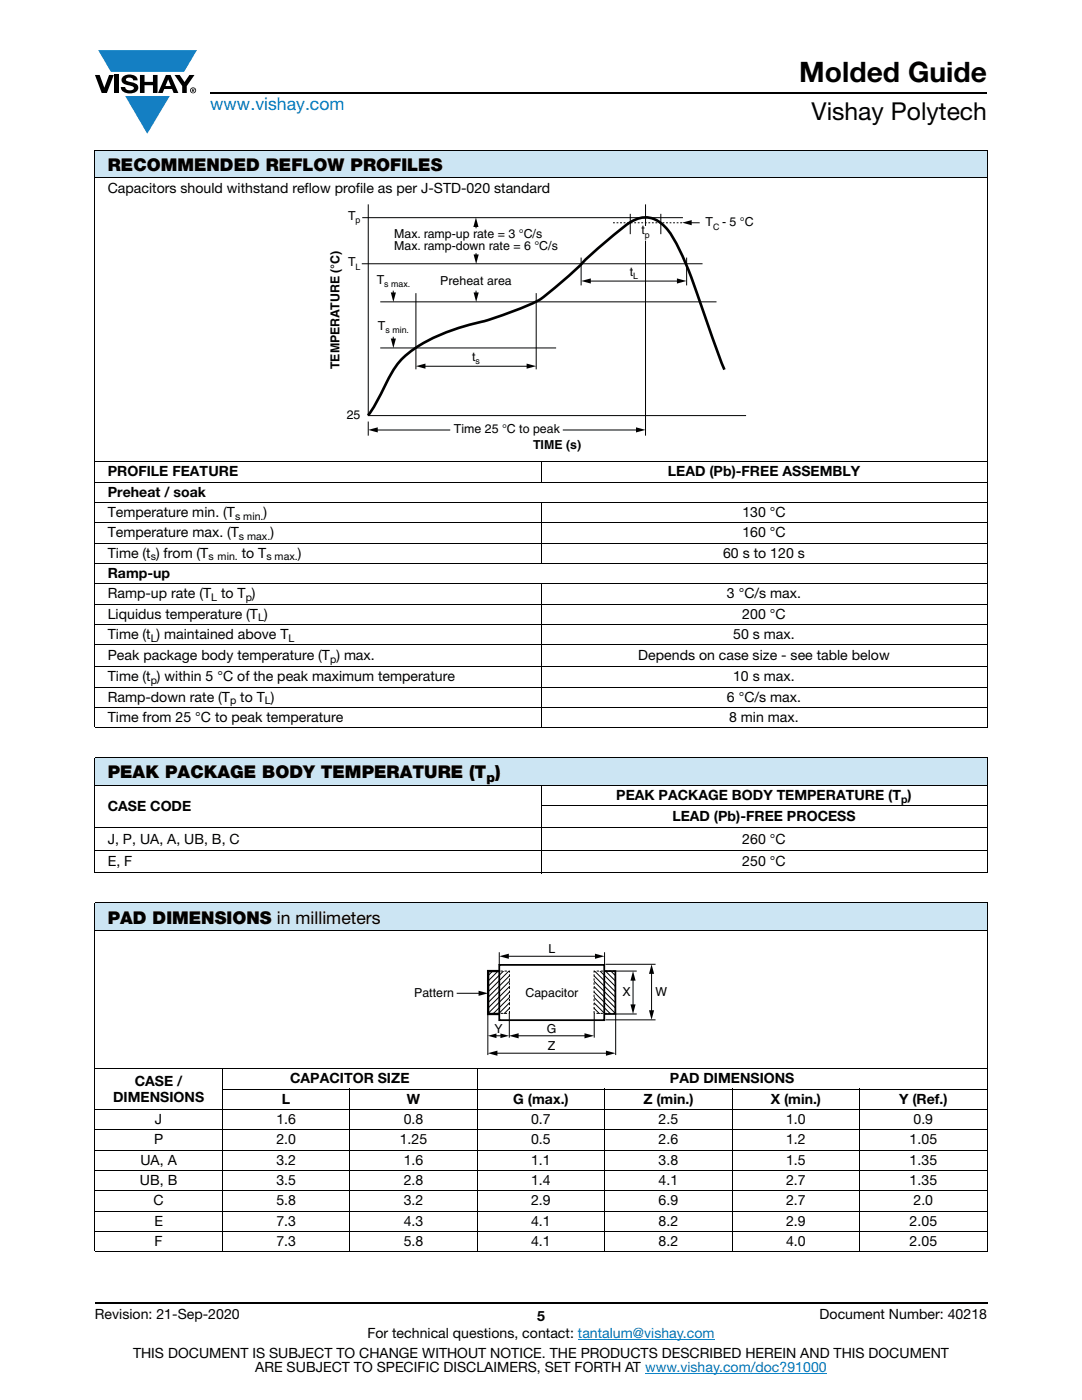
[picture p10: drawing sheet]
<svg xmlns="http://www.w3.org/2000/svg" width="216mm" height="279mm" viewBox="0 0 216 279" stroke-linecap="round" stroke-linejoin="round" font-family="sans-serif">
<defs><g id="words">
<text font-size="5.6" x="159.5" y="16.4">Molded Guide</text>
<text font-size="4.9" x="161.9" y="24">Vishay Polytech</text>
<text font-size="3.5" fill="#007ec4" x="42" y="21.9">www.vishay.com</text>
<g font-size="3.5">
<text x="21.5" y="34.1">RECOMMENDED REFLOW PROFILES</text>
<text x="21.5" y="155.3">PEAK PACKAGE BODY TEMPERATURE (T )</text>
<text x="21.5" y="184.3">PAD DIMENSIONS in millimeters</text>
</g>
<g font-size="2.8">
<text x="21.5" y="38.4">Capacitors should withstand reflow profile as per J-STD-020 standard</text>
<text x="21.5" y="95.1">PROFILE FEATURE</text>
<text x="133.3" y="95.1">LEAD (Pb)-FREE ASSEMBLY</text>
<text x="21.5" y="99.1">Preheat / soak</text>
<text x="21.5" y="103.2">Temperature min. (T</text>
<text x="21.5" y="107.3">Temperature max. (T</text>
<text x="52.6" y="103.2">)</text>
<text x="54" y="107.3">)</text>
<text x="148.1" y="107.3">160 °C</text>
<text x="148.1" y="103.2">130 °C</text>
<text x="21.5" y="111.3">Time (t ) from (T</text>
<text x="48.2" y="111.3">to T</text>
<text x="59.4" y="111.3">)</text>
<text x="144.3" y="111.3">60 s to 120 s</text>
<text x="21.5" y="115.4">Ramp-up</text>
<text x="21.5" y="119.4">Ramp-up rate (T to T )</text>
<text x="145" y="119.4">3 °C/s max.</text>
<text x="21.5" y="123.5">Liquidus temperature (T )</text>
<text x="148.1" y="123.5">200 °C</text>
<text x="21.5" y="131.8">Peak package body temperature (T ) max.</text>
<text x="21.5" y="127.5">Time (t ) maintained above T</text>
<text x="127.4" y="131.8">Depends on case size - see table below</text>
<text x="146.3" y="127.5">50 s max.</text>
<text x="21.5" y="136">Time (t ) within 5 °C of the peak maximum temperature</text>
<text x="146.3" y="136">10 s max.</text>
<text x="21.5" y="140.1">Ramp-down rate (T</text>
<text x="47.9" y="140.1">to T )</text>
<text x="145" y="140.1">6 °C/s max.</text>
<text x="21.5" y="144.1">Time from 25 °C to peak temperature</text>
<text x="145.5" y="144.1">8 min max.</text>
<text x="21.5" y="161.9">CASE CODE</text>
<text x="123" y="159.7">PEAK PACKAGE BODY TEMPERATURE (T )</text>
<text x="134.2" y="163.9">LEAD (Pb)-FREE PROCESS</text>
<text x="21.5" y="168.4">J, P, UA, A, UB, B, C</text>
<text x="21.5" y="172.9">E, F</text>
<text x="148.1" y="168.4">260 °C</text>
<text x="148.1" y="172.9">250 °C</text>
<text x="22.6" y="219.8">DIMENSIONS</text>
<text x="26.9" y="216.7">CASE /</text>
<text x="56.3" y="220.3">L</text>
<text x="57.9" y="216.2">CAPACITOR SIZE</text>
<text x="81.2" y="220.3">W</text>
<text x="102.4" y="220.3">G (max.)</text>
<text x="128.4" y="220.3">Z (min.)</text>
<text x="133.7" y="216.2">PAD DIMENSIONS</text>
<text x="153.8" y="220.3">X (min.)</text>
<text x="179.4" y="220.3">Y (Ref.)</text>
<text x="30.9" y="224.3">J</text>
<text x="55.1" y="224.3">1.6</text>
<text x="80.6" y="224.3">0.8</text>
<text x="106" y="224.3">0.7</text>
<text x="131.4" y="224.3">2.5</text>
<text x="156.8" y="224.3">1.0</text>
<text x="182.3" y="224.3">0.9</text>
<text x="28" y="232.5">UA, A</text>
<text x="30.8" y="228.4">P</text>
<text x="55.1" y="228.4">2.0</text>
<text x="55.1" y="232.5">3.2</text>
<text x="79.8" y="228.4">1.25</text>
<text x="80.6" y="232.5">1.6</text>
<text x="106" y="228.4">0.5</text>
<text x="106" y="232.5">1.1</text>
<text x="131.4" y="228.4">2.6</text>
<text x="131.4" y="232.5">3.8</text>
<text x="156.8" y="232.5">1.5</text>
<text x="156.8" y="228.4">1.2</text>
<text x="181.5" y="232.5">1.35</text>
<text x="181.5" y="228.4">1.05</text>
<text x="27.9" y="236.5">UB, B</text>
<text x="55.1" y="236.5">3.5</text>
<text x="80.6" y="236.5">2.8</text>
<text x="106" y="236.5">1.4</text>
<text x="131.4" y="236.5">4.1</text>
<text x="156.8" y="236.5">2.7</text>
<text x="181.5" y="236.5">1.35</text>
<text x="30.6" y="240.6">C</text>
<text x="30.8" y="244.6">E</text>
<text x="55.1" y="240.6">5.8</text>
<text x="55.1" y="244.6">7.3</text>
<text x="80.6" y="240.6">3.2</text>
<text x="80.6" y="244.6">4.3</text>
<text x="106" y="240.6">2.9</text>
<text x="106" y="244.6">4.1</text>
<text x="131.4" y="240.6">6.9</text>
<text x="131.4" y="244.6">8.2</text>
<text x="156.8" y="240.6">2.7</text>
<text x="156.8" y="244.6">2.9</text>
<text x="181.5" y="244.6">2.05</text>
<text x="182.3" y="240.6">2.0</text>
<text x="30.9" y="248.7">F</text>
<text x="55.1" y="248.7">7.3</text>
<text x="80.6" y="248.7">5.8</text>
<text x="106" y="248.7">4.1</text>
<text x="131.4" y="248.7">8.2</text>
<text x="156.8" y="248.7">4.0</text>
<text x="181.5" y="248.7">2.05</text>
<text x="18.9" y="263.3">Revision: 21-Sep-2020</text>
<text x="107.2" y="263.6">5</text>
<text x="163.6" y="263.3">Document Number: 40218</text>
<text x="73.3" y="267.1">For technical questions, contact: tantalum@vishay.com</text>
<text x="26.5" y="271">THIS DOCUMENT IS SUBJECT TO CHANGE WITHOUT NOTICE. THE PRODUCTS DESCRIBED HEREIN AND THIS DOCUMENT</text>
<text x="50.9" y="273.8">ARE SUBJECT TO SPECIFIC DISCLAIMERS, SET FORTH AT www.vishay.com/doc?91000</text>
</g>
<text font-size="2.6" x="97.1" y="156">p</text>
<g font-size="2.5">
<text x="69.4" y="43.9">T</text>
<text x="78.7" y="47.5">Max. ramp-up rate = 3 °C/s</text>
<text x="128" y="46.7">t</text>
<text x="140.8" y="45.2">T</text>
<text x="144.1" y="45.2">- 5 °C</text>
<text x="69.4" y="53.2">T</text>
<text x="78.7" y="50">Max. ramp-down rate = 6 °C/s</text>
<text x="75.2" y="56.6">T</text>
<text x="87.9" y="57">Preheat area</text>
<text x="125.6" y="55">t</text>
<text x="75.4" y="65.8">T</text>
<text x="94.2" y="72">t</text>
<text x="67.7" y="73.7" transform="rotate(-90 67.7 73.7)">TEMPERATURE (°C)</text>
<text x="69.2" y="83.7">25</text>
<text x="90.6" y="86.5">Time 25 °C to peak</text>
<text x="106.4" y="89.6">TIME (s)</text>
<text x="109.4" y="190.2">L</text>
<text x="82.6" y="199">Pattern</text>
<text x="104.9" y="199">Capacitor</text>
<text x="124.2" y="198.9">X</text>
<text x="130.8" y="198.9">W</text>
<text x="98.7" y="206.1">Y</text>
<text x="109.1" y="206.1">G</text>
<text x="109.3" y="209.6">Z</text>
</g>
<g font-size="2.1">
<text x="46.9" y="103.7">s min.</text>
<text x="47.7" y="107.8">s max.</text>
<text x="30.1" y="111.8">s</text>
<text x="41.6" y="111.8">s min.</text>
<text x="53.1" y="111.8">s max.</text>
<text x="42.1" y="119.9">L</text>
<text x="49" y="119.9">p</text>
<text x="51.5" y="124">L</text>
<text x="30.1" y="128">L</text>
<text x="57.6" y="128">L</text>
<text x="30.1" y="136.5">p</text>
<text x="65.9" y="132.3">p</text>
<text x="45.9" y="140.6">p</text>
<text x="52.9" y="140.6">L</text>
<text x="179.8" y="160.2">p</text>
</g>
<g font-size="1.8">
<text x="70.9" y="44.6">p</text>
<text x="128.7" y="47.4">p</text>
<text x="142.3" y="45.9">C</text>
<text x="70.9" y="53.9">L</text>
<text x="76.7" y="57.3">s max.</text>
<text x="126.3" y="55.7">L</text>
<text x="76.9" y="66.5">s min.</text>
<text x="94.9" y="72.7">s</text>
</g>
</g></defs>
<g fill="#147fc3">
<path d="M19.6 10h19.7l-2.6 4.3h-1.1h-13.5z"/>
<path d="M25 19.2h8.9l-4.5 7.5z"/>
</g>
<g fill="#000">
<path d="M18.9 15h1l.9 2.5 1-2.5h.9l-1.4 3.6h-1zM22.9 15h.9v3.6h-.9zM24.6 15.3a2.1 2.1 0 0 1 2.8 .3l.1 .4h-.9a.79 .79 0 0 0-.7-.5 .79 .79 0 0 0-.8 .4l.3 .3 1 .2a1.08 1.08 0 0 1 1.2 1 1.08 1.08 0 0 1-1.1 1.2 1.73 1.73 0 0 1-2.4-1.2h.9a.96 .96 0 0 0 .8 .6 .96 .96 0 0 0 .9-.4 1.31 1.31 0 0 0-1.2-.6 1.03 1.03 0 0 1-1.1-.6 1.03 1.03 0 0 1 .2-1.1zM27.9 15h.9v1.3h1.7v-1.3h.9v3.6h-.9v-1.6h-1.7v1.6h-.9zM34.8 15h1.1l.9 1.4 1-1.4h1l-1.5 2.2v1.4h-.9v-1.4z"/>
<path d="M33.6 15.9l.5 1.3h-1.1zM33.1 15l-1.6 3.6h1l.3-.8h1.5l.3 .8h1l-1.6-3.6z"/>
<path d="M38.4 17.8h.2v.2h-.2zM38.3 17.7v.7h.1v-.3l.4 .3-.2-.3 .2-.2-.1-.2z"/>
<path d="M38.1 18a.46 .46 0 0 1 .9 0 .46 .46 0 0 1-.9 0zM37.9 18a.6 .6 0 0 0 1.2 0 .6 .6 0 0 0-1.2 0z"/>
</g>
<path d="M42 18.6h155M18.9 260h178.1" fill="none" stroke="#000" stroke-width=".36"/>
<path d="M115.3 267.3h27.3M128.7 274h36.3" fill="none" stroke="#007ec4" stroke-width=".2"/>
<g fill="#cce5f3">
<path d="M18.9 30h178.1v5.5h-178.1z"/>
<path d="M18.9 151.2h178.1v5.5h-178.1z"/>
<path d="M18.9 180.2h178.1v5.5h-178.1z"/>
</g>
<g fill="none" stroke="#000" stroke-width=".2">
<path d="M18.9 30h178.1M18.9 35.5h178.1M18.9 30.1v115M197 30.1v115M72.2 52.6h68M72.3 43.4h64M73.5 40.8v42.1h75.4M78.5 58v.7M83 58.5v15.2M95 45v.6M95 50.5v.6M95 58v.7"/>
<path d="M107 58.5v15.2M116 51.4v5.6M117.5 56.1h17.9M125.8 42.7v4M128.8 48v38.9M128.8 40.8v4.3M131.9 42.7v4M137 51.4v5.6M137.7 44.5h1.9M75.9 60.2h67.1M75.9 69.4h35.1M78.5 67.2v.7"/>
<path d="M84.5 73.1h20.9M18.9 92.1h178.1M18.9 96.2h178.1M73.5 84.1v2.8M75 85.8h14.8M107.9 92.1v4.2M112.3 85.8h15M18.9 100.3h178.1M18.9 104.3h178.1M18.9 108.4h178.1M18.9 112.4h178.1M18.9 116.5h178.1"/>
<path d="M107.9 100.2v12.3M107.9 116.4v28.9M18.9 120.5h178.1M18.9 124.6h178.1M18.9 128.7h178.1M18.9 133.1h178.1M18.9 137.1h178.1M18.9 141.2h178.1M18.9 145.2h178.1M18.9 151.2h178.1M18.9 156.7h178.1M18.9 151.3v22.8"/>
<path d="M107.9 156.7v17.6M197 151.3v22.8M18.9 165.2h178.1M18.9 169.7h178.1M18.9 174.2h178.1M107.9 160.8h89.1M18.9 180.2h178.1M18.9 185.7h178.1M18.9 180.3v69.4M91.1 198.2h4.7M98.3 193.7l-1 1.1M99.4 193.7l-2.1 2.2"/>
<path d="M99.6 190v2.6M100.5 193.7l-3.2 3.2M101.2 190.8h17.9M101.6 193.7l-4.3 4.3M101.7 194.7l-4.4 4.4M101.7 195.8l-4.4 4.4M101.7 196.9l-4.4 4.3M101.7 198l-4.3 4.3M101.7 199l-3.3 3.3M118.5 194.7l4.4 4.4M118.5 195.8l4.4 4.4M118.5 196.9l4.4 4.3"/>
<path d="M118.5 198l4.3 4.3M118.5 199l3.3 3.3M118.6 193.7l4.3 4.3M119.7 193.7l3.2 3.2M120.6 190v2.6M120.8 193.7l2.1 2.2M120.8 192.4h10M121.8 193.7l1.1 1.1M122.8 193.8h4.3M126.3 195.4v5.4M130 194v8M197 180.3v69.4"/>
<path d="M18.9 213.3h178.1M44.3 217.3h152.7M44.4 213.2v36.7M69.8 217.3v32.6M95.2 213.2v36.7M97.3 202.2v8.4M98.7 206.7h1.5M98.9 210.2h22.4M101.6 202.2v4.9M101.7 200.1l-2.2 2.2M101.7 201.2l-1.1 1.1M103.1 206.7h13.9"/>
<path d="M118.5 200.1l2.2 2.2M118.5 201.2l1.1 1.1M118.6 202.2v4.9M120.7 217.3v32.6M120.8 203.5h10M122.8 202.4h4.3M122.9 202.2v8.4M146.1 217.3v32.6M171.5 217.3v32.6M18.9 221.4h178.1M18.9 225.4h178.1M18.9 229.5h178.1"/>
<path d="M18.9 233.6h178.1M18.9 237.6h178.1M18.9 241.7h178.1M18.9 245.7h178.1M18.9 249.8h178.1"/>
</g>
<path d="M144.6 73.8l-1.7-4.4-4.7-13.4a44.7 44.7 0 0 0-5-10.1 5.3 5.3 0 0 0-6-2.2l-.6 .2a56.5 56.5 0 0 0-9.2 7.4l-.7 .6a70.1 70.1 0 0 1-9.5 8.2 73.9 73.9 0 0 1-14.7 5.1 27.8 27.8 0 0 0-12.8 7 42.4 42.4 0 0 0-4.4 7.8l-1.9 2.9" fill="none" stroke="#000" stroke-width=".53"/>
<g fill="#000">
<path d="M78 58.4h1l-.5 1.9zM94.5 58.4h1l-.5 1.9zM94.5 50.8h1l-.5 1.9zM95 43.4l.5 1.9h-1zM116 56.1l1.9-.5v1zM135.1 55.6l1.9 .5-1.9 .5zM136.1 44.4l1.9-.5v1.1zM78 67.6h1l-.5 1.9zM83 73.1l1.9-.5v1zM105.1 72.6l1.9 .5-1.9 .5zM73.5 85.8l1.9-.5v1zM126.9 85.3l1.9 .5-1.9 .5z"/>
<path d="M95.5 197.7l1.9 .5-1.9 .5zM99.6 190.8l1.9-.5v1.1zM118.7 190.3l1.9 .5-1.9 .6zM126.3 193.8l.5 1.9h-1zM130 192.4l.5 2h-1zM97.3 206.7l1.8-.4v.9zM97.3 210.2l2-.5v1zM99.9 206.3l1.7 .4-1.7 .5zM101.6 206.7l1.9-.5v1zM116.6 206.2l1.9 .5-1.9 .5zM120.9 209.7l1.9 .5-1.9 .5zM125.8 200.5h1l-.5 1.9z"/>
<path d="M129.5 201.6h1l-.5 1.9z"/>
</g>
<path d="M122.3 44.5h14" fill="none" stroke="#000" stroke-width=".2" stroke-dasharray=".4 .4" stroke-linecap="butt"/>
<path d="M99.7 193.8h-2.3v8.6h2.3" fill="none" stroke="#000" stroke-width=".47"/>
<path d="M97.4 193.8h4.3v8.4h-4.3zM118.5 193.8h4.3v8.4h-4.3z" fill="none" stroke="#000" stroke-width=".2" stroke-dasharray=".5 .3" stroke-linecap="butt"/>
<path d="M99.6 192.6h21v11h-21zM120.5 193.8h2.3v8.6h-2.3" fill="none" stroke="#000" stroke-width=".35"/>
<use href="#words"/>
</svg>
